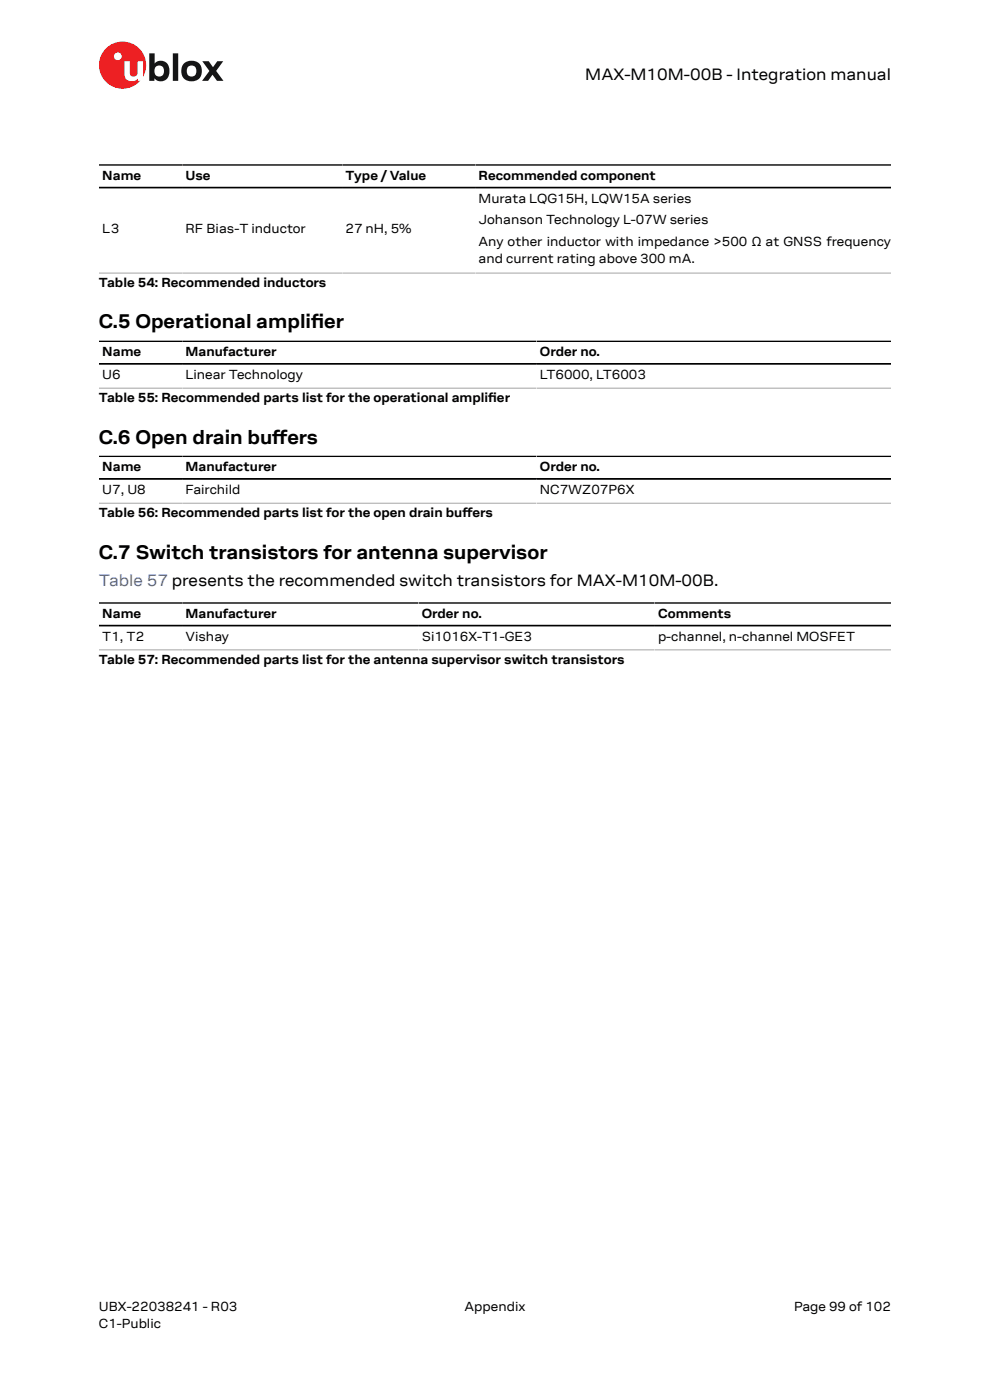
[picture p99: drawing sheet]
<svg xmlns="http://www.w3.org/2000/svg" width="210mm" height="297mm" viewBox="0 0 210 297" stroke-linecap="round" stroke-linejoin="round" font-family="sans-serif">
<defs><g id="words">
<g font-size="4.2">
<text x="21" y="69.7">C.5 Operational amplifer</text>
<text x="66" y="69.7">i</text>
<text x="21" y="94.1">C.6 Open drain bufers</text>
<text x="57.8" y="94.1">f</text>
<text x="21" y="118.5">C.7 Switch transistors for antenna supervisor</text>
</g>
<text font-size="3.5" x="124.2" y="17">MAX-M10M-00B - Integration manual</text>
<text font-size="3.5" fill="#4664b4" x="21" y="124.3">Table 57 presents the recommended switch transistors for MAX-M10M-00B.</text>
<g font-size="2.8">
<text x="21.7" y="38.2">Name</text>
<text x="39.3" y="38.2">Use</text>
<text x="73.3" y="38.2">Type /Value</text>
<text x="101.5" y="38.2">Recommended component</text>
<text x="101.5" y="43.1">Murata LQG15H, LQW15A series</text>
<text x="101.5" y="47.6">Johanson Technology L-07W series</text>
<text x="21.7" y="49.5">L3</text>
<text x="39.3" y="49.5">RF Bias-T inductor</text>
<text x="73.3" y="49.5">27 nH, 5%</text>
<text x="101.5" y="52.1">Any other inductor with impedance &gt;500 Ω at GNSS frequency</text>
<text x="101.5" y="55.8">and current rating above 300 mA.</text>
<text x="21" y="60.9">Table 54: Recommended inductors</text>
<text x="21.7" y="75.6">Name</text>
<text x="39.3" y="75.6">Manufacturer</text>
<text x="114.5" y="75.6">Order no.</text>
<text x="21.7" y="80.4">U6</text>
<text x="39.3" y="80.4">Linear Technology</text>
<text x="114.5" y="80.4">LT6000, LT6003</text>
<text x="21" y="85.3">Table 55: Recommended parts list for the operational amplifer</text>
<text x="103.6" y="85.3">i</text>
<text x="21.7" y="100">Name</text>
<text x="39.3" y="100">Manufacturer</text>
<text x="114.5" y="100">Order no.</text>
<text x="21.7" y="104.8">U7, U8</text>
<text x="39.3" y="104.8">Fairchild</text>
<text x="114.5" y="104.8">NC7WZ07P6X</text>
<text x="21" y="109.7">Table 56: Recommended parts list for the open drain bufers</text>
<text x="98.1" y="109.7">f</text>
<text x="21.7" y="131.1">Name</text>
<text x="39.3" y="131.1">Manufacturer</text>
<text x="89.5" y="131.1">Order no.</text>
<text x="139.6" y="131.1">Comments</text>
<text x="21.7" y="135.9">T1, T2</text>
<text x="39.3" y="135.9">Vishay</text>
<text x="89.5" y="135.9">Si1016X-T1-GE3</text>
<text x="139.6" y="135.9">p-channel, n-channel MOSFET</text>
<text x="21" y="140.9">Table 57: Recommended parts list for the antenna supervisor switch transistors</text>
<text x="21" y="278">UBX-22038241 - R03</text>
<text x="21" y="281.8">C1-Public</text>
<text x="98.5" y="278">Appendix</text>
<text x="168.4" y="278">Page 99 of 102</text>
</g>
</g></defs>
<circle cx="26" cy="13.8" r="5" fill="#ed2023"/>
<circle cx="25" cy="11.9" r=".83" fill="#fff"/>
<g fill="#151516">
<path d="M36.7 11.3h1.1v5.9h-1.1z"/>
<path d="M42.9 13h1.4l.9 1.3 .9-1.3h1.3l-1.6 2 1.6 2.2h-1.4l-.9-1.4-1 1.4h-1.2l1.5-2.1z"/>
<path d="M33 14.2a1.17 1.17 0 0 0-.1 1.5 1.17 1.17 0 0 0 1.4 .4 1.16 1.16 0 0 0 .4-1.6 1.16 1.16 0 0 0-1.7-.3zM31.7 11.3h1.1v2.2a1.82 1.82 0 0 1 2.2-.4 1.82 1.82 0 0 1 .9 2 1.83 1.83 0 0 1-1 2 1.83 1.83 0 0 1-2.1-.5v.6h-1.1z"/>
<path d="M39.9 14.2a1.18 1.18 0 0 0-.2 1.5 1.18 1.18 0 0 0 1.5 .4 1.18 1.18 0 0 0 .4-1.6 1.18 1.18 0 0 0-1.5-.5zM38.4 15a2.25 2.25 0 0 1 4.5 0 2.25 2.25 0 0 1-4.5 0z"/>
</g>
<path d="M26.4 13h1.1v2.5a.84 .84 0 0 0 1 .7 .84 .84 0 0 0 .7-.9v-2.3h1.1v4.2h-1.1v-.5a1.59 1.59 0 0 1-1.8 .5 1.59 1.59 0 0 1-1-1.6z" fill="#fff"/>
<path d="M21 35h168M21 39.8h168M21 72.4h168M21 77.2h168M21 96.8h168M21 101.6h168M21 127.9h168M21 132.7h168" fill="none" stroke="#000" stroke-width=".35"/>
<path d="M21 57.9h168M21 82.3h168M21 106.8h168M21 137.9h168" fill="none" stroke="#bebebe" stroke-width=".35"/>
<use href="#words"/>
</svg>
